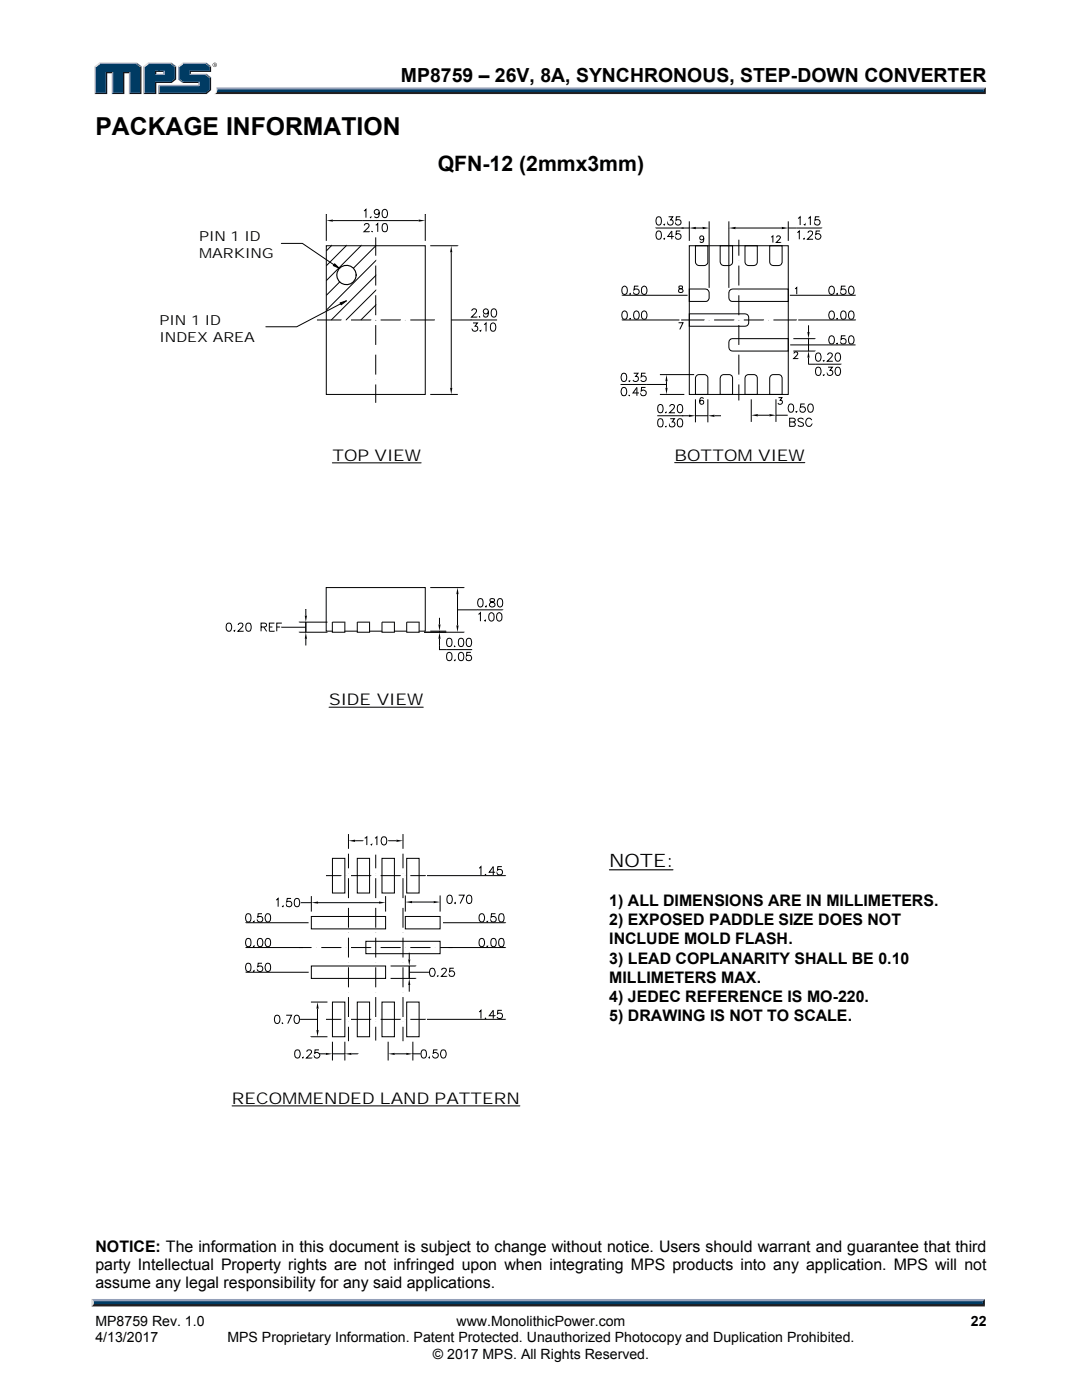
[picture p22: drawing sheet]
<svg xmlns="http://www.w3.org/2000/svg" width="216mm" height="279mm" viewBox="0 0 216 279" stroke-linecap="round" stroke-linejoin="round" font-family="sans-serif">
<defs><g id="words">
<text font-size="4.9" x="19" y="27">PACKAGE INFORMATION</text>
<text font-size="4.2" x="87.4" y="34.1">QFN-12 (2mmx3mm)</text>
<text font-size="3.9" x="80" y="16.3">MP8759 – 26V, 8A, SYNCHRONOUS, STEP-DOWN CONVERTER</text>
<text font-size="3.7" x="121.6" y="173.1">NOTE:</text>
<g font-size="3.2">
<text x="66.3" y="91.9">TOP VIEW</text>
<text x="134.6" y="91.9">BOTTOM VIEW</text>
<text x="65.7" y="140.7">SIDE VIEW</text>
<text x="121.6" y="180.9">1) ALL DIMENSIONS ARE IN MILLIMETERS.</text>
<text x="121.6" y="184.7">2) EXPOSED PADDLE SIZE DOES NOT</text>
<text x="121.6" y="188.5">INCLUDE MOLD FLASH.</text>
<text x="121.6" y="192.3">3) LEAD COPLANARITY SHALL BE 0.10</text>
<text x="121.6" y="196.1">MILLIMETERS MAX.</text>
<text x="121.6" y="199.9">4) JEDEC REFERENCE IS MO-220.</text>
<text x="121.6" y="203.7">5) DRAWING IS NOT TO SCALE.</text>
<text x="46.3" y="220.3">RECOMMENDED LAND PATTERN</text>
<text x="19" y="249.8">NOTICE: The information in this document is subject to change without notice. Users should warrant and guarantee that third</text>
<text x="19" y="253.4">party Intellectual Property rights are not infringed upon when integrating MPS products into any application. MPS will not</text>
<text x="19" y="257.1">assume any legal responsibility for any said applications.</text>
</g>
<g font-size="2.8">
<text x="39.7" y="48.2">PIN 1 ID</text>
<text x="39.7" y="51.5">MARKING</text>
<text x="31.8" y="64.9">PIN 1 ID</text>
<text x="31.8" y="68.2">INDEX AREA</text>
<text x="19" y="264.6">MP8759 Rev. 1.0</text>
<text x="19" y="267.9">4/13/2017</text>
<text x="45.4" y="267.9">MPS Proprietary Information. Patent Protected. Unauthorized Photocopy and Duplication Prohibited.</text>
<text x="91.1" y="264.6">www.MonolithicPower.com</text>
<text x="193.7" y="264.6">22</text>
<text x="86.4" y="271.1">© 2017 MPS. All Rights Reserved.</text>
</g>
</g></defs>
<path d="M43.2 17.5h153.5l-.4 .6h-153z" fill="#94a0b9"/>
<path d="M43.3 18.1h153l.4 .7h-153.9l.4-.3z" fill="#231f20"/>
<path d="M196.3 17.9l.4-.4v1.3l-.4-.4z" fill="#001339"/>
<path d="M43.4 17.9h152.9v.5h-153z" fill="#003b63"/>
<path d="M43.2 17.4l.2 .6a.79 .79 0 0 1-.6 .8l.1-.1a1.24 1.24 0 0 0 .3-1.3z" fill="#dcddde"/>
<path d="M30.9 15l.3-.3h1.3l.3 .3z" fill="#94a0b9"/>
<g fill="#003b63">
<path d="M19.2 13.4l.8-.6h7.2l.8 .6v5.1h-2v-4.1h-1.5v4.1h-1.9v-4.1h-1.5v4.1h-1.9z"/>
<path d="M28.9 13.4l.8-.6h2.1v1.3h-.9v.9h1.9v-.9h-1.2v-1.3h2.5l.8 .6v2.3l-.8 .6h-3.2v2.2h-2z"/>
<path d="M31.8 17.2h8v-.9h-3.2l-.8-.6v-2.3l.8-.6h4.4l.9 .6v.7h-4.1v.9h3.2l.9 .6v2.2l-.9 .7h-9.2z"/>
</g>
<path d="M36.4 12.6h4.8" fill="none" stroke="#94a0b9" stroke-width=".26"/>
<path d="M35.5 13.2l.9-.7 .2 .3-.8 .6z" fill="#dcddde"/>
<path d="M35.7 13.2v2.7" fill="none" stroke="#94a0b9" stroke-width=".27"/>
<path d="M35.5 15.9l.3-.2 .8 .6-.2 .3z" fill="#547194"/>
<path d="M36.4 16.4h3.4" fill="none" stroke="#001339" stroke-width=".26"/>
<g fill="#94a0b9">
<path d="M31.6 16.9h8v-.3l.2-.3v.9h-8z"/>
<path d="M31.6 16.9l.2 .3v1.3l-.2 .3z"/>
</g>
<path d="M37.8 14.1h4.1v-.7l.2-.2v1.2h-4v.3l-.3 .3z" fill="#001339"/>
<path d="M37.8 14.8h3.4" fill="none" stroke="#94a0b9" stroke-width=".26"/>
<path d="M41.2 14.7l.9 .7-.2 .2-.9-.6z" fill="#547194"/>
<g fill="#001339">
<path d="M31.6 18.8l.2-.3h9.2l.9-.7v-2.2l.2-.2v2.6l-.9 .8z"/>
<path d="M30.9 16.3h3.2l.8-.6v-2.3l.3-.2v2.7l-.9 .7h-3.1v2.2h-2.6l.3-.3h2z"/>
</g>
<path d="M34.3 12.5l.9 .7-.3 .2-.8-.6z" fill="#547194"/>
<path d="M29.5 12.6h4.8" fill="none" stroke="#94a0b9" stroke-width=".26"/>
<path d="M28.6 13.2l.9-.7 .2 .3-.8 .6z" fill="#dcddde"/>
<path d="M28.7 13.2v5.6" fill="none" stroke="#94a0b9" stroke-width=".27"/>
<path d="M32.5 14.4l.3-.3v.9l-.3-.3z" fill="#94a0b9"/>
<g fill="#001339">
<path d="M30.9 14.1h1.9l-.3 .3h-1.3v.3l-.3 .3z"/>
<path d="M28 13.4l.2-.2v5.6h-2.5l.3-.3h2z"/>
</g>
<path d="M27.3 12.5l.9 .7-.2 .2-.8-.6z" fill="#547194"/>
<path d="M19.8 12.6h7.5" fill="none" stroke="#94a0b9" stroke-width=".26"/>
<path d="M18.9 13.2l.9-.7 .2 .3-.8 .6z" fill="#dcddde"/>
<path d="M19 13.2v5.6" fill="none" stroke="#94a0b9" stroke-width=".27"/>
<path d="M21.1 14.4h1.5l-.3 .2h-.9v4.2h-2.5l.3-.3h1.9z" fill="#001339"/>
<path d="M22.4 14.4v4.4" fill="none" stroke="#94a0b9" stroke-width=".27"/>
<path d="M24.5 14.4h1.5l-.3 .2h-.9v4.2h-2.5l.3-.3h1.9z" fill="#001339"/>
<path d="M25.8 14.4v4.4" fill="none" stroke="#94a0b9" stroke-width=".27"/>
<path d="M41.2 12.5l.9 .7-.2 .2-.9-.6z" fill="#547194"/>
<g fill="#231f20">
<path d="M18.7 260h177.4l.4 .7h-178.2z"/>
<path d="M42.4 13a.45 .45 0 0 1 .9 0 .45 .45 0 0 1-.9 0zM42.5 12.9a.37 .37 0 0 0 .7 0 .37 .37 0 0 0-.7 0zM42.7 12.7l.3 .1 .1 .4-.3-.2-.1 .2zM42.8 12.8v.1h.1z"/>
</g>
<path d="M18.3 259.2h178.2l-.4 .8h-177.4z" fill="#94a0b9"/>
<path d="M196.5 259.2v1.5l-.4-.4v-.6z" fill="#001339"/>
<path d="M18.7 259.7h177.4v.6h-177.4z" fill="#003b63"/>
<path d="M18.3 259.2l.4 .5v.6l-.4 .4z" fill="#dcddde"/>
<g fill="none" stroke="#000" stroke-width=".2">
<path d="M56.1 48.6h4.2l6.3 4.2M65.1 49h19.8v29.7h-19.8zM65.1 42.7v5.4M65.1 49v.1M66.1 49.1l-1 1M66.4 44h17.1M66.8 52.6l.9 1-1.2-.6zM69.1 49.1l-4 3.9M72 49.1l-6.9 6.9M72.6 42.1l.4-.3v1.6M72.7 45l.2-.3 .4-.1 .3 .2v.3l-1 1.1 1.1 .1M74 43.3v.1"/>
<path d="M74.3 46.1l-.1 .1h.1M75 47.4v3.6M75 52h.1M75 53v4M75 58h.1M75 58.9v4M75 52l-9.9 9.9M75 49.1l-9.9 9.8M75 58l-6 5.9M75 44.9l.4-.3v1.7M75 55l-8.9 8.9M75.7 42.3a.5 .5 0 0 1-.7 .4 .5 .5 0 0 1-.2-.7 .5 .5 0 0 1 .8 0l.1 .3a.77 .77 0 0 1-.6 1.1l-.4-.2"/>
<path d="M76.5 41.9a.48 .48 0 0 1 .7 .2 .76 .76 0 0 1 .1 .9 .76 .76 0 0 1-.8 .3l-.2-.2a1.36 1.36 0 0 1 .2-1.2zM76.5 44.7a.53 .53 0 0 1 .7 .2 .82 .82 0 0 1-.5 1.3 1.07 1.07 0 0 1-.2-1.5zM84.9 49v.1M84.9 42.7v5.4M84.9 44h.1M85.9 49l5.5 .1M90 50.4v27M124.3 57.2a.46 .46 0 0 1 .8 .2 1.05 1.05 0 0 1-.4 1.4l-.4-.1a1.13 1.13 0 0 1 0-1.5zM125.7 58.6l-.1 .1h.2M127.4 57.1h-.8l-.1 .7 .6-.1 .3 .1 .1 .6-.2 .3-.3 .1-.6-.3M128.2 57.2l.4-.1a.96 .96 0 0 1 0 1.7l-.4-.1a1.13 1.13 0 0 1 0-1.5zM131.1 43.3a.52 .52 0 0 1 .8 .3l.1 .4a.7 .7 0 0 1-.7 .9 1.07 1.07 0 0 1-.2-1.6z"/>
<path d="M131.1 46.2a.52 .52 0 0 1 .8 .2l.1 .4a.7 .7 0 0 1-.7 1 1.07 1.07 0 0 1-.2-1.6zM132.5 44.8l.1 .1M132.5 47.6v.1h.1M133.4 43.3h.8l-.4 .6a.54 .54 0 0 1 .4 .9 .54 .54 0 0 1-1-.2M134.4 47.2h-1.2l.8-1.1v1.7M135.5 57.1v.4l.6 .2a.35 .35 0 0 1 0 .6l-.2 .1a.39 .39 0 0 1-.5-.3 .39 .39 0 0 1 .4-.5l.3-.1 .1-.2a.46 .46 0 0 0-.7-.2zM135.7 43.3h-.7l-.1 .7a.58 .58 0 0 1 .9 0 .58 .58 0 0 1-.2 .9 .58 .58 0 0 1-.8-.3M135.7 46.1h-.7l-.1 .7a.58 .58 0 0 1 .9 0 .58 .58 0 0 1-.2 .9 .58 .58 0 0 1-.8-.3v.1M136 45.5h1.5M136.4 45.5h-5.5M137.2 58.9h-13.1M137.5 57.7h3.3l.4 .1 .3 .6v1.1l-.1 .4-.5 .3h-3.4z"/>
<path d="M137.5 49h19.8v29.7h-19.8zM137.5 44.2v3.9M137.5 49v.1M138.8 49h2.4v3.4a.78 .78 0 0 1-.7 .6h-1.1a.74 .74 0 0 1-.6-.7zM138.9 45.5h1.3M140.4 47.5a.4 .4 0 0 1-.6 .3 .4 .4 0 0 1-.1-.6 .4 .4 0 0 1 .7 .1v.2a.61 .61 0 0 1-.5 .9l-.2-.2M141.5 44.2v13.2M141.5 58.4h.1M141.5 45.5h.1M143.7 49h2.5v3.4a.74 .74 0 0 1-.8 .6h-1a.7 .7 0 0 1-.7-.7zM145.4 44.2v13.2M145.4 58.4h.1"/>
<path d="M145.4 45.5h.1M145.6 57.9l.6-.2h11.1v2.5h-11.3l-.4-.3-.1-.3-.1-1.2zM147.4 47.8v3.2M147.4 52h.1M147.4 53v4M147.4 58h.1M147.4 58.9v4M148.7 49h2.4v3.3a.72 .72 0 0 1-.7 .7h-1a.75 .75 0 0 1-.7-.7zM153.6 49h2.5v3.4l-.4 .5-1.4 .1-.4-.1-.2-.3zM153.9 47.3l.3-.2v1.3M155 47.4l.2-.3h.3l.2 .2-.2 .5-.6 .6h.9M156 45.5h-9.2"/>
<path d="M157.3 45.5h6.7M157.3 44.2v3.9M157.3 49v.1M157.6 58.9h13.1M158.6 57.6l.4-.2v1.3M159.1 46.4l.4-.3v1.7M159.2 43.6l.5-.3v1.6M160.4 47.6l.1 .1M160.6 44.8h-.1l.2 .1M161.2 46.5l.2-.3 .4-.1 .3 .1v.4l-1 1.2h1.1M161.3 43.6l.4-.3v1.6M163.5 43.3h-.8l-.1 .7 .6-.2 .3 .2a.57 .57 0 0 1 .1 .6 .57 .57 0 0 1-.5 .3l-.5-.3"/>
<path d="M163.6 46.1h-.7l-.1 .7a.59 .59 0 0 1 .9 0 .59 .59 0 0 1-.1 .8 .59 .59 0 0 1-.9-.2v.1M165.6 57.2a.48 .48 0 0 1 .8 .2 1.03 1.03 0 0 1-.4 1.4l-.4-.1a1.13 1.13 0 0 1 0-1.5zM167 58.6l-.1 .1h.2M168.7 57.1h-.8l-.1 .7a.57 .57 0 0 1 .9 .1 .57 .57 0 0 1-.1 .8 .57 .57 0 0 1-.9-.2M169.5 57.2a.48 .48 0 0 1 .8 .2 1.03 1.03 0 0 1-.4 1.4l-.4-.1a1.21 1.21 0 0 1 0-1.5zM63.2 63.9h4.9M70 63.9h4M75 63.9h.1M75 64.9v3.9M75 69.8h.1M75 70.8v4M75 75.7v.1"/>
<path d="M75 76.7v3.7M75 60.9l-3 3M75.9 63.9h4M80.9 63.9h.1M81.9 63.9h4.8M84.9 78.7h.1M85.9 78.7h5.5M90 78.7h.1M90 63.9h9.2M94.1 62l.4-.4h.3l.3 .3-.2 .6-.8 .8h1.1M94.4 64.5h.9l-.5 .6a.55 .55 0 0 1 .5 .5 .55 .55 0 0 1-.4 .6 .55 .55 0 0 1-.7-.4M95.7 63.1v.2l.1-.1"/>
<path d="M95.9 66h-.1h.1M96.6 64.8l.4-.3v1.6M97.5 62.2a.51 .51 0 0 1-.7 .4 .51 .51 0 0 1-.3-.8 .51 .51 0 0 1 .9 .1 .88 .88 0 0 1-.6 1.4l-.3-.2M98.1 64.6a.49 .49 0 0 1 .7 .2 .77 .77 0 0 1 .1 .9 .77 .77 0 0 1-.8 .3l-.2-.6zM98.2 61.7l.3-.1a.85 .85 0 0 1 .6 .9 .85 .85 0 0 1-.6 .8 1.06 1.06 0 0 1-.3-1.6zM124.2 77.4a.53 .53 0 0 1 .8 .2 .78 .78 0 0 1 0 1 .78 .78 0 0 1-.8 .3 1.22 1.22 0 0 1 0-1.5zM124.2 74.6a.53 .53 0 0 1 .8 .2 .82 .82 0 0 1-.6 1.3 1.02 1.02 0 0 1-.2-1.5zM124.3 62.2a.48 .48 0 0 1 .8 .2 .82 .82 0 0 1-.6 1.3 1.01 1.01 0 0 1-.2-1.5zM125.6 78.8l-.1 .1h.2M125.6 76l-.1 .1h.2M125.7 63.5l-.1 .1 .2 .1M126.4 74.5h.9l-.5 .6a.55 .55 0 0 1 .5 .9 .55 .55 0 0 1-1-.2"/>
<path d="M126.7 62.2l.4-.1a.94 .94 0 0 1 0 1.6h-.2a.99 .99 0 0 1-.2-1.5zM127.5 78.4h-1.2l.8-1.1v1.7M128.2 62.2l.4-.1a.96 .96 0 0 1 0 1.6h-.1a1.01 1.01 0 0 1-.3-1.5zM128.8 77.3h-.8v.7a.57 .57 0 0 1 .8 .1 .57 .57 0 0 1-.1 .8 .57 .57 0 0 1-.9-.2M128.8 74.5h-.8v.7a.58 .58 0 0 1 .8 0 .58 .58 0 0 1-.1 .9 .58 .58 0 0 1-.9-.3M129.1 76.7l-5.2 .1M131.7 74.8h6.8M131.7 78.7h4.8M133 76.1v1.3M133 76.7l-3.9 .1M133 74.8h.1M135.4 64.4h.9l-.6 1.3"/>
<path d="M135.6 63.9h-11.5M135.9 63.9h4.6M137.5 62.6h11.2l.3 .1 .3 .4 .1 1.3a.72 .72 0 0 1-.7 .7h-11.2zM137.5 78.7h.1M138.8 79.7v4.6M138.8 78.7h.1M139 75l.4-.2h1.3l.5 .4v3.5h-2.4v-3.3zM139.5 74.8h.1M140.4 79.6l-.1-.2a.38 .38 0 0 0-.6 .2v.9a.4 .4 0 0 0 .6 .1 .4 .4 0 0 0-.1-.7 .4 .4 0 0 0-.6 .4M141.2 79.7v4.6M141.2 78.7h.1M141.5 63.9h.1"/>
<path d="M142.5 63.9h3.9M144 74.9l.3-.1h1.3l.4 .2 .2 .4v3.3h-2.5v-3.3zM145.6 67.8l.5-.2h11.2v2.5l-11.2-.1a.72 .72 0 0 1-.7-.7v-1zM147.4 63.9h.1M147.4 64.9v3.9M147.4 69.8h.1M147.4 70.8v4M147.4 75.7v.1M147.4 76.7v3.2M148.4 63.9h4M148.8 75l.5-.2h1.2l.5 .2 .1 .4v3.3h-2.4v-3.3zM149.9 79.7v4.5"/>
<path d="M149.9 78.7h.1M153.4 63.9h.1M153.9 74.9a2.43 2.43 0 0 1 1.8-.1l.4 .6v3.3h-2.5v-3.3zM154.3 63.9h4.6M154.8 79.7v4.5M154.8 78.7h.1M155.3 79.4h.7l-.3 .5a.43 .43 0 0 1 .4 .4 .43 .43 0 0 1-.4 .4 .43 .43 0 0 1-.5-.3M157.3 67.6h.1M157.3 70.1h.1M157.7 68.8h13M158.3 67.6h4.3M158.3 70.1h4.3"/>
<path d="M158.4 70.5l.3-.3h.2l.3 .4-.8 1h.8M159.3 63.9h11.4M161.3 67.6v2.5M161.3 65v1.3M161.3 71.4v1.3h6.5M163 73.4l.4-.1a.96 .96 0 0 1 0 1.6h-.2a1.05 1.05 0 0 1-.2-1.5zM163 70.5l.4-.1a.96 .96 0 0 1 0 1.7h-.2a1.05 1.05 0 0 1-.2-1.6zM164.4 74.8v.1h.1M164.4 71.9v.2l.1-.1M165.2 70.8a.49 .49 0 0 1 .4-.4 .49 .49 0 0 1 .4 .3l.1 .2-.2 .4-.8 .8h1.1M165.2 73.3h.9l-.5 .6a.55 .55 0 0 1 .5 .5 .55 .55 0 0 1-.4 .6 .55 .55 0 0 1-.6-.4M165.6 62.2a.5 .5 0 0 1 .8 .2 .82 .82 0 0 1-.5 1.3 .99 .99 0 0 1-.3-1.5z"/>
<path d="M165.6 67.1a.5 .5 0 0 1 .8 .2 .8 .8 0 0 1 .1 .9 .8 .8 0 0 1-.6 .4 .97 .97 0 0 1-.3-1.5zM166.9 73.4a.52 .52 0 0 1 .7 .2 .77 .77 0 0 1 .1 .9 .77 .77 0 0 1-.8 .3 1.27 1.27 0 0 1 0-1.4zM166.9 70.5a.52 .52 0 0 1 .7 .3 .77 .77 0 0 1 .1 .9 .77 .77 0 0 1-.8 .3 1.27 1.27 0 0 1 0-1.5zM167 63.5l-.1 .1 .2 .1M167 68.5l-.1 .1h.2M168 62.2a.5 .5 0 0 1 .8 .2 1.11 1.11 0 0 1-.4 1.3h-.2a1.04 1.04 0 0 1-.2-1.5zM168.7 67h-.8l-.1 .7a.57 .57 0 0 1 .9 0 .57 .57 0 0 1-.1 .9 .57 .57 0 0 1-.9-.2M169.5 62.2a.5 .5 0 0 1 .8 .2 .82 .82 0 0 1-.5 1.3 1.04 1.04 0 0 1-.3-1.5zM169.5 67.1a.5 .5 0 0 1 .8 .2 .79 .79 0 0 1 .2 .9 .79 .79 0 0 1-.7 .4 1.02 1.02 0 0 1-.3-1.5zM66.3 92.4h17.7M131.1 83h5.2M131.5 83.7l.4-.1a.96 .96 0 0 1 0 1.6h-.2a1.04 1.04 0 0 1-.2-1.5z"/>
<path d="M131.5 80.8a.48 .48 0 0 1 .7 .2l.1 .4a.71 .71 0 0 1-.6 1 1.05 1.05 0 0 1-.2-1.6zM132.9 85.1v.1M132.9 82.2v.2v-.1M133.6 81.1l.4-.4h.3l.3 .3-.2 .6-.8 .8h1.1M133.7 83.6h.9l-.5 .6a.52 .52 0 0 1 .6 .6 .52 .52 0 0 1-.7 .4l-.4-.3M134.6 92.3h26M135.4 83.7l.4-.1a.96 .96 0 0 1 0 1.6h-.2a1.04 1.04 0 0 1-.2-1.5zM135.4 80.8a.48 .48 0 0 1 .7 .2l.1 .4a.71 .71 0 0 1-.6 1 1.05 1.05 0 0 1-.2-1.6zM136.1 83h1.4M138.8 83h2.4M141.2 83h.1M142.6 83h1.3"/>
<path d="M151.2 82.9h2.3M154.8 82.9h2.4M154.8 82.9h.1M157.5 80.7a.55 .55 0 0 1 .8 .2l.1 .4a.7 .7 0 0 1-.7 1 1.05 1.05 0 0 1-.2-1.6zM157.6 84.2h.7l.4 .3a.43 .43 0 0 1-.4 .6h-.7v-1.6l1 .1 .1 .3-.4 .3M158.9 82.1l-.1 .1h.2M160.3 83.7a.62 .62 0 0 0-1.1 .1l.2 .3 .8 .3a.38 .38 0 0 1 0 .6 .83 .83 0 0 1-1-.1M160.6 80.6h-.8l-.1 .7 .6-.1 .3 .1 .1 .6-.2 .3-.3 .1-.6-.3M161.4 80.7a.53 .53 0 0 1 .8 .2 .77 .77 0 0 1 .1 1 .77 .77 0 0 1-.9 .3 1.18 1.18 0 0 1 0-1.5zM162 83.8a.62 .62 0 0 0-.7-.3 .62 .62 0 0 0-.5 .6 .68 .68 0 0 0 .3 .9 .68 .68 0 0 0 .9-.3M84.9 117.3h.1M85.9 117.3h6.7"/>
<path d="M91.3 118.6v6.2M91.3 117.3h.1M95.5 119.5a.52 .52 0 0 1 .8 .3l.1 .4a.76 .76 0 0 1-.5 .9h-.1a1.1 1.1 0 0 1-.3-1.6zM97.8 119.5v.5l.5 .2a.49 .49 0 0 1 .5 .4 .49 .49 0 0 1-.4 .5l-.6-.2a.48 .48 0 0 1-.1-.5 .48 .48 0 0 1 .4-.2l.4-.1a.34 .34 0 0 0 .1-.6zM99.5 119.5a.52 .52 0 0 1 .7 .3l.1 .4a.76 .76 0 0 1-.4 .9h-.2a1.1 1.1 0 0 1-.2-1.6zM45.4 124.4h.4a.94 .94 0 0 1 0 1.6h-.2a1.03 1.03 0 0 1-.2-1.6zM46.8 125.9h.1M47.5 124.7l.4-.3h.4l.2 .3-.2 .5-.8 .8h1.1M49.3 124.4h.4a.96 .96 0 0 1 0 1.6h-.2a1.05 1.05 0 0 1-.2-1.6zM52.1 125.1h.7l.3-.1 .1-.3-.4-.3h-.7v1.6M52.6 125.1l.6 .9M53.7 125.1h.7"/>
<path d="M54.8 124.4h-1.1v1.6h1.1M55.2 125.1h.7M56.2 124.4h-1v1.6M61 124.2h.1M61 127.5v1.3M61 121.6v1.3M61 125.2h-4.9M61 124.2v2M65.3 126.2h-5.6M65.3 124.2h-5.6M66.3 124.2h2.5v2h-2.5zM66.3 126h-1.2v-8.7h19.8v8.7h-1.3"/>
<path d="M66.3 126.2h.1M66.3 124.2h.1M68.8 126h2.5M71.3 124.2h2.4v2h-2.4zM73.7 126h2.5M76.2 124.2h2.5v2h-2.5zM78.7 126h2.5M81.2 124.2h2.4v2h-2.4zM83.6 126.2h.1M84.9 126h.1M85.9 126h3.1M87.7 126h.1"/>
<path d="M87.7 127.5v2.1h6.5M87.7 123.3v1.3M87.7 126v.2M89 126.2h-4.4h8M89.3 130.3a.52 .52 0 0 1 .8 .2l.1 .4a.7 .7 0 0 1-.6 .9 1.08 1.08 0 0 1-.3-1.5zM89.3 127.5a.55 .55 0 0 1 .8 .2l.1 .4a.74 .74 0 0 1-.5 .9h-.1a1.11 1.11 0 0 1-.3-1.5zM90.8 128.9h-.1h.1M90.8 131.7l-.1 .1h.1M91.3 121.7h9M91.7 127.5a.51 .51 0 0 1 .8 .2v.4a.71 .71 0 0 1-.6 .9 1.08 1.08 0 0 1-.2-1.5zM91.7 130.3l.4-.1a.98 .98 0 0 1 0 1.6h-.2a1.05 1.05 0 0 1-.2-1.5zM93.3 127.5a.51 .51 0 0 1 .7 .2l.1 .4a.71 .71 0 0 1-.6 .9 1.08 1.08 0 0 1-.2-1.5z"/>
<path d="M94 130.2h-.8l-.1 .7a.58 .58 0 0 1 .9 0 .58 .58 0 0 1-.1 .8 .58 .58 0 0 1-.9-.2v.1M95.5 122.6l.4-.3v1.7M96.8 123.8h-.1l.2 .1M97 120.9l-.1 .1 .1 .1M97.8 122.4a.46 .46 0 0 1 .7 .2v1.1a.51 .51 0 0 1-.4 .3 .51 .51 0 0 1-.5-.3 1.26 1.26 0 0 1 .2-1.3zM99.3 122.4a.48 .48 0 0 1 .8 .2v1.1a.51 .51 0 0 1-.5 .3 .51 .51 0 0 1-.4-.3 1.32 1.32 0 0 1 .1-1.3zM65.7 141.1h18.8M55.1 179.6l.4-.3v1.7M58.1 179.3h-.8l-.1 .7 .6-.1a.57 .57 0 0 1 .4 .4 .57 .57 0 0 1-.2 .6l-.3 .1-.5-.3M58.9 179.4l.5-.1a.98 .98 0 0 1 0 1.7h-.2a1.07 1.07 0 0 1-.3-1.6zM62.1 178.8v3.1M65 174.8h3.1"/>
<path d="M66.3 171.3h2.5v6.9h-2.5zM69 174.8h.1M69.5 170.4v2.9M69.5 174.3h.1M69.5 175.3v3.9M69.5 166.5v2.9M69.5 170.4h.1M70 174.8h4M70.8 167.8h1.6M71.3 171.3h2.4v6.9h-2.4zM72.8 167.3l.4-.3v1.7M74.1 168.5v.1h.1"/>
<path d="M74.8 167.3l.4-.3v1.7M75 170.6v2.7M75 174.3h.1M75 175.3v3.9M75 174.8h.1M75.9 174.8h4M76.2 171.3h2.5v6.9h-2.5zM76.3 167.1a.59 .59 0 0 1 .8 .2 .84 .84 0 0 1-.6 1.3 1.02 1.02 0 0 1-.2-1.5zM76.9 178.8v3.1M79.1 167.8h-1.6M80.4 170.4v2.9M80.4 174.3h.1"/>
<path d="M80.4 175.3v3.9M80.4 166.5v2.9M80.4 170.4h.1M80.4 167.8h.1M80.9 178.7v3.2M80.9 174.8h.1M81.2 171.3h2.4v6.9h-2.4zM81.9 174.8h3M85.2 174.8h15.7M87.8 178.7v3.2M89.4 178.8a.48 .48 0 0 1 .8 .2l.1 .4a.72 .72 0 0 1-.7 .9 1.08 1.08 0 0 1-.2-1.5zM91.5 178.6h1.1l-.8 1.7"/>
<path d="M93.3 178.8a.5 .5 0 0 1 .8 .2v.4a.75 .75 0 0 1-.4 .9h-.2a1.08 1.08 0 0 1-.2-1.5zM95.6 173.2l.4-.2v1.6M96.9 174.5h-.1h.2M98.8 174.1h-1.2l.8-1.1v1.6M100.1 173h-.8v.7a.57 .57 0 0 1 .8 0 .57 .57 0 0 1-.1 .8 .57 .57 0 0 1-.8-.2M49.2 192.3a.52 .52 0 0 1 .8 .3l.1 .3a.72 .72 0 0 1-.5 1h-.2a1.07 1.07 0 0 1-.2-1.6zM49.2 187.4a.52 .52 0 0 1 .8 .2l.1 .4a.72 .72 0 0 1-.5 .9h-.2a1.07 1.07 0 0 1-.2-1.5zM49.2 182.4a.52 .52 0 0 1 .8 .3l.1 .3a.7 .7 0 0 1-.7 1 1.07 1.07 0 0 1-.2-1.6zM50.7 193.7l-.1 .1h.1M50.7 188.8h-.1l.1 .1M50.7 183.8l-.1 .1h.1M51.6 187.4a.52 .52 0 0 1 .8 .2 .82 .82 0 0 1-.6 1.3 1.05 1.05 0 0 1-.2-1.5z"/>
<path d="M52.3 192.2h-.8l-.1 .7 .6-.1a.57 .57 0 0 1 .4 .6 .57 .57 0 0 1-.5 .5l-.5-.3M52.3 182.4h-.8l-.1 .6 .6-.1a.57 .57 0 0 1 .4 .6 .57 .57 0 0 1-.5 .5l-.5-.3M53.1 192.3a.53 .53 0 0 1 .8 .3l.1 .3a.71 .71 0 0 1-.5 1h-.1a1.03 1.03 0 0 1-.3-1.6zM53.1 182.4a.53 .53 0 0 1 .8 .3l.1 .3a.7 .7 0 0 1-.6 1 1.03 1.03 0 0 1-.3-1.6zM53.1 187.4a.53 .53 0 0 1 .8 .2l.1 .4a.71 .71 0 0 1-.5 .9h-.1a1.03 1.03 0 0 1-.3-1.5zM56.5 180.8l-.1 .1h.1M59.6 189.1h2.5M60 180.1h2.1M60.5 189.1h-11.5M61.6 184.1l-12.6 .1M61.6 194l-12.6 .1M62 200h3.3"/>
<path d="M62.1 182.9h14.8v2.5h-14.8zM62.1 192.8h14.8v2.5h-14.8zM62.1 182.9h.1M63.1 189.1h.1M63.4 200h.1M63.5 180.1h12.1M64.1 189.1h4M66.3 200h2.5v6.9h-2.5zM66.3 200h.1M69 189.1h.1M69.5 180.2h.1M69.5 181.2v3.9"/>
<path d="M69.5 186.1v.1M69.5 187.1v4M69.5 192.1h.1M69.5 193v4M69.5 198h.1M69.5 199v4M70 189.1h4M71.3 200h2.4v6.9h-2.4zM73 187.9h14.8v2.4h-14.8zM75 189.1h.1M75 180.2h.1M75 181.2v3.9"/>
<path d="M75 186.1v.1M75 187.1v4M75 192.1h.1M75 193v4M75 198h.1M75 199v4M75.9 189.1h4M76.2 200h2.5v6.9h-2.5zM76.9 182.9h.1M76.9 180.1h.1M76.9 192.8h.1M76.9 195.3h.1"/>
<path d="M77.9 192.8h5.1M77.9 195.3h5.1M80.4 180.2h.1M80.4 181.2v3.9M80.4 186.1v.1M80.4 187.1v4M80.4 192.1h.1M80.4 193v4M80.4 198h.1M80.4 199v4M80.9 182.9h6.9v2.5h-6.9zM80.9 189.1h.1"/>
<path d="M80.9 182.9h.1M80.9 180h.1M81.2 200h2.4v6.9h-2.4zM81.7 190.2v1.3M81.7 196.6v1.3M81.7 194l3.9 .1M81.7 192.8v2.5M81.9 189.1h4M82.2 180h4.3M85.9 193.3l.4-.1a.92 .92 0 0 1 0 1.7h-.1a.85 .85 0 0 1-.4-1.4zM86.8 189.1h.1M87.3 194.7v.1h.1"/>
<path d="M87.8 189.1h2.5M87.8 182.9h.1M88.1 193.6l.1-.2a.57 .57 0 0 1 .8 0 .49 .49 0 0 1-.2 .7l-.7 .8h1.1M88.4 184.1l12.5 .1M89.5 189.1h11.4M90.6 193.2h-.8l-.1 .7a.58 .58 0 0 1 .9 0 .58 .58 0 0 1-.1 .9 .58 .58 0 0 1-.9-.2M90.8 180.1v.2l.1-.1M95.8 187.4l.3-.1a.85 .85 0 0 1 .6 .8 .85 .85 0 0 1-.6 .8 1.03 1.03 0 0 1-.3-1.5zM95.8 182.4h.3a.85 .85 0 0 1 .6 .8 .85 .85 0 0 1-.6 .8 1.03 1.03 0 0 1-.3-1.6zM97.2 188.8v.1h.1M97.2 183.8v.2l.1-.1M98.2 187.4a.5 .5 0 0 1 .7 .2 .82 .82 0 0 1-.5 1.3 1.07 1.07 0 0 1-.2-1.5z"/>
<path d="M98.9 182.4h-.8l-.1 .6a.58 .58 0 0 1 .9 0 .58 .58 0 0 1-.1 .9 .58 .58 0 0 1-.9-.2M99.7 187.4a.5 .5 0 0 1 .8 .2l.1 .4a.77 .77 0 0 1-.5 .9h-.2a1.07 1.07 0 0 1-.2-1.5zM99.7 182.4h.4a.98 .98 0 0 1 0 1.6h-.2a1.07 1.07 0 0 1-.2-1.6zM55 202.7a.53 .53 0 0 1 .8 .2 .84 .84 0 0 1-.6 1.4 1.06 1.06 0 0 1-.2-1.6zM56.4 204.1l-.1 .1h.2M57.1 202.6h1.1l-.8 1.7M58.9 202.7a.51 .51 0 0 1 .8 .2l.1 .4a.75 .75 0 0 1-.5 1h-.2a1.06 1.06 0 0 1-.2-1.6zM59.1 209.6l.3-.1a.94 .94 0 0 1 0 1.7h-.1a1.03 1.03 0 0 1-.2-1.6zM60.4 211l.1 .1M61.2 209.9l.1-.2 .3-.2 .5 .2a.49 .49 0 0 1-.2 .7l-.7 .8h1.1M63.4 201.3v4.3M63.4 203.4l-3.6 .1"/>
<path d="M63.6 209.5h-.7l-.1 .7a.58 .58 0 0 1 .9 0 .58 .58 0 0 1-.1 .9 .58 .58 0 0 1-.9-.3v.1M65 210.3h-1.3M65 203.4l3.1 .1M65.3 206.9h-3.3M66.3 207.9v3.7M66.3 210.3h2.5M66.3 206.9h.1M68.8 207.9v3.7M68.8 206.9h.1M68.8 210.3h.1M69 203.4v.1M69.5 203.9h.1"/>
<path d="M69.5 204.9v2.9M70 203.4l4 .1M70.1 210.3h1.3M75 203.4v.1M75 203.9h.1M75 204.9v2.8M75.9 203.4l4 .1M77.4 207.9v3.7M77.4 206.9h.1M78.8 210.3h2.3M80.4 203.9h.1M80.4 204.9v2.9"/>
<path d="M80.9 203.4v.1M81.9 203.4l3 .1M82.4 207.9v3.7M82.4 206.9h.1M82.4 210.3h.1M83.9 210.3h-1.5M84.2 209.6a.56 .56 0 0 1 .8 .2l.1 .4a.7 .7 0 0 1-.6 1 1.07 1.07 0 0 1-.3-1.6zM85.2 203.4l15.7 .1M85.7 211l-.1 .1h.1M87.3 209.5h-.8l-.1 .7a.59 .59 0 0 1 .9 0 .59 .59 0 0 1-.1 .9 .59 .59 0 0 1-.9-.3v.1M88.2 209.6l.3-.1a.92 .92 0 0 1 0 1.7h-.1a1.02 1.02 0 0 1-.2-1.6zM95.6 201.9l.4-.3v1.7"/>
<path d="M96.9 203.1l-.1 .1h.2M98.8 202.8l-1.2-.1 .8-1.1v1.7M100.1 201.6h-.8v.7a.57 .57 0 0 1 .8 0 .57 .57 0 0 1-.1 .9 .57 .57 0 0 1-.8-.2"/>
</g>
<g fill="#000">
<path d="M65.1 44l1.3-.2v.4zM66.8 52.6l.9 1-1.2-.6zM83.5 43.8l1.4 .2-1.4 .2zM90 49l.3 1.4h-.5zM137.5 45.5l1.4-.2v.4zM140.2 45.3l1.3 .2-1.3 .2zM145.4 45.5l1.4-.2v.4zM156 45.3l1.3 .2-1.3 .2zM89.8 77.4h.5l-.3 1.3zM132.8 77.4h.4l-.2 1.3zM133 74.8l.2 1.3h-.4zM161.1 66.3h.4l-.2 1.3z"/>
<path d="M161.3 70.1l.2 1.3h-.4zM137.5 82.8l1.3 .2-1.3 .2zM141.2 83l1.4-.2v.4zM149.9 82.9l1.3-.3v.5zM153.5 82.6l1.3 .3-1.3 .2zM91.3 117.3l.2 1.3h-.4zM61 126.2l.3 1.3h-.5zM60.8 122.9h.5l-.3 1.3zM87.7 126.2l.2 1.3h-.4zM87.5 124.6h.4l-.2 1.4zM91.1 124.8h.4l-.2 1.4zM62.1 180.1l1.4-.2v.4z"/>
<path d="M69.5 167.8l1.3-.2v.4zM75.6 179.9l1.3 .2-1.3 .2zM79.1 167.6l1.3 .2-1.3 .2zM80.9 180l1.3-.2v.5zM86.5 179.8l1.3 .2-1.3 .3zM81.4 191.5h.5l-.2 1.3zM81.7 195.3l.2 1.3h-.5zM63.1 205.6h.5l-.2 1.3zM63.4 200l.2 1.3h-.5zM65 210.1l1.3 .2-1.3 .2zM68.8 210.3l1.3-.2v.4zM77.4 210.3l1.4-.2v.4z"/>
<path d="M81.1 210.1l1.3 .2-1.3 .2z"/>
</g>
<path d="M121.6 173.6h12.7" fill="none" stroke="#000" stroke-width=".23"/>
<circle cx="69.1" cy="54.9" r="1.92" fill="#fff"/>
<circle cx="69.1" cy="54.9" r="1.92" fill="none" stroke="#000" stroke-width=".23"/>
<path d="M67.9 60.5l1.2-.5-1 .8zM67.9 60.6l-8.7 4.6h-6.2M46.3 220.7h57.4" fill="none" stroke="#000" stroke-width=".2"/>
<path d="M67.9 60.5l1.2-.5-1 .8z" fill="#000"/>
<use href="#words"/>
</svg>
